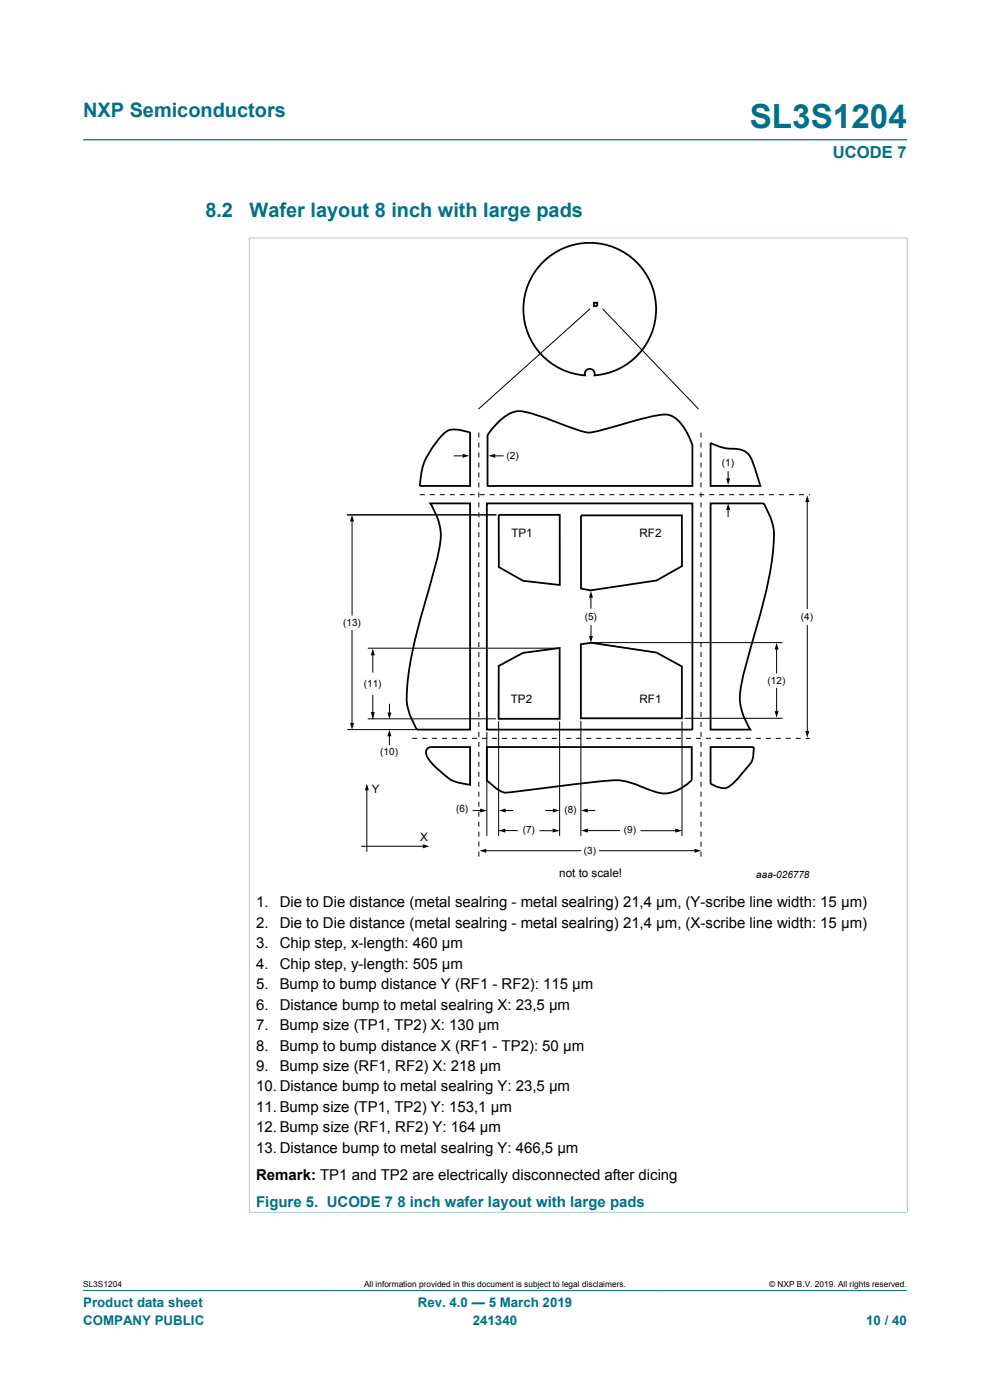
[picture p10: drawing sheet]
<svg xmlns="http://www.w3.org/2000/svg" width="210mm" height="297mm" viewBox="0 0 210 297" stroke-linecap="round" stroke-linejoin="round" font-family="sans-serif">
<defs><g id="words">
<text font-size="7.1" fill="#007088" x="159" y="27.2">SL3S1204</text>
<g font-size="4.2" fill="#007088">
<text x="17.6" y="24.8">NXP Semiconductors</text>
<text x="43.6" y="46">8.2</text>
<text x="52.9" y="46">Wafer layout 8 inch with large pads</text>
</g>
<text font-size="3.5" fill="#007088" x="176.7" y="33.5">UCODE 7</text>
<g font-size="3.2">
<text x="54.3" y="192.5">1.</text>
<text x="54.3" y="196.8">2.</text>
<text x="59.3" y="192.5">Die to Die distance (metal sealring - metal sealring) 21,4 μm, (Y-scribe line width: 15 μm)</text>
<text x="59.3" y="196.8">Die to Die distance (metal sealring - metal sealring) 21,4 μm, (X-scribe line width: 15 μm)</text>
<text x="54.3" y="201.2">3.</text>
<text x="59.3" y="201.2">Chip step, x-length: 460 μm</text>
<text x="54.3" y="205.5">4.</text>
<text x="54.3" y="209.8">5.</text>
<text x="59.3" y="205.5">Chip step, y-length: 505 μm</text>
<text x="59.3" y="209.8">Bump to bump distance Y (RF1 - RF2): 115 μm</text>
<text x="54.3" y="214.2">6.</text>
<text x="59.3" y="214.2">Distance bump to metal sealring X: 23,5 μm</text>
<text x="54.3" y="218.5">7.</text>
<text x="59.3" y="218.5">Bump size (TP1, TP2) X: 130 μm</text>
<text x="54.3" y="222.9">8.</text>
<text x="54.3" y="227.2">9.</text>
<text x="59.3" y="222.9">Bump to bump distance X (RF1 - TP2): 50 μm</text>
<text x="59.3" y="227.2">Bump size (RF1, RF2) X: 218 μm</text>
<text x="54.3" y="231.5">10. Distance bump to metal sealring Y: 23,5 μm</text>
<text x="54.3" y="235.9">11. Bump size (TP1, TP2) Y: 153,1 μm</text>
<text x="54.3" y="240.2">12. Bump size (RF1, RF2) Y: 164 μm</text>
<text x="54.3" y="244.6">13. Distance bump to metal sealring Y: 466,5 μm</text>
<text x="54.3" y="250.3">Remark: TP1 and TP2 are electrically disconnected after dicing</text>
</g>
<text font-size="3.2" fill="#007088" x="54.3" y="256">Figure 5. UCODE 7 8 inch wafer layout with large pads</text>
<g font-size="2.8" fill="#007088">
<text x="17.6" y="277.3">Product data sheet</text>
<text x="17.6" y="281">COMPANY PUBLIC</text>
<text x="88.6" y="277.3">Rev. 4.0 — 5 March 2019</text>
<text x="100.3" y="281">241340</text>
<text x="183.7" y="281">10 / 40</text>
</g>
<g font-size="2.5">
<text x="108.5" y="113.9">TP1</text>
<text x="135.7" y="113.9">RF2</text>
<text x="108.4" y="149.2">TP2</text>
<text x="135.7" y="149.2">RF1</text>
<text x="78.9" y="168.3">Y</text>
<text x="89.1" y="178.4">X</text>
<text x="118.6" y="186.1">not to scale!</text>
</g>
<g font-size="2.1">
<text x="107.5" y="97.3">(2)</text>
<text x="153.1" y="98.8">(1)</text>
<text x="124" y="131.6">(5)</text>
<text x="169.9" y="131.4">(4)</text>
<text x="72.8" y="132.7">(13)</text>
<text x="77.2" y="145.8">(11)</text>
<text x="162.8" y="145">(12)</text>
<text x="80.7" y="160.3">(10)</text>
<text x="96.7" y="172.3">(6)</text>
<text x="119.7" y="172.5">(8)</text>
<text x="110.9" y="176.7">(7)</text>
<text x="132.4" y="176.7">(9)</text>
<text x="123.8" y="181.2">(3)</text>
<text x="160.4" y="186.2">aaa-026778</text>
</g>
<g font-size="1.8">
<text x="17.6" y="273.1">SL3S1204</text>
<text x="77.2" y="273.1">All information provided in this document is subject to legal disclaimers.</text>
<text x="163.2" y="273.1">© NXP B.V. 2019. All rights reserved.</text>
</g>
</g></defs>
<path d="M17.6 29.7h174.8M52.8 50.5h139.7M52.8 50.4v206.8M192.4 50.4v206.8M52.8 257.1h139.7M17.6 273.8h174.8" fill="none" stroke="#007088" stroke-width=".21"/>
<g fill="none" stroke="#000" stroke-width=".21">
<path d="M125.1 65.6l-23.5 21.1M127.9 65.6l20.2 21.1M96.3 96.7h1.7M101.6 91.8v1M101.6 93.9v1M101.6 96v1.1M101.6 98.1v1.1M105 96.7h1.7M148.7 91.8v1M148.7 93.9v1M148.7 96v1.1M148.7 98.1v1.1"/>
<path d="M89.1 104.9h1M91.2 104.9h1M93.3 104.9h1M95.4 104.9h1.1M97.5 104.9h1.1M99.6 104.9h1.1M101.6 100.2v1.1M101.6 102.3v1.1M101.6 104.5v1M101.6 106.6v1M101.6 108.7v1.1M101.6 110.8v1.1"/>
<path d="M101.6 112.9v1.1M101.6 115v1.1M101.6 117.2v1M101.6 119.3v1M101.8 104.9h1M103.9 104.9h1M106 104.9h1M108.1 104.9h1.1M110.2 104.9h1.1M112.3 104.9h1.1M114.5 104.9h1M116.6 104.9h1"/>
<path d="M118.7 104.9h1M120.8 104.9h1.1M122.9 104.9h1.1M125 104.9h1.1M127.2 104.9h1M129.3 104.9h1M131.4 104.9h1M133.5 104.9h1.1M135.6 104.9h1.1M137.7 104.9h1.1M139.9 104.9h1M142 104.9h1"/>
<path d="M144.1 104.9h1M146.2 104.9h1.1M148.3 104.9h1.1M148.7 100.2v1.1M148.7 102.3v1.1M148.7 104.5v1M148.7 106.6v1M148.7 108.7v1.1M148.7 110.8v1.1M148.7 112.9v1.1M148.7 115v1.1M148.7 117.2v1"/>
<path d="M148.7 119.3v1M150.4 104.9h1.1M152.6 104.9h1M154.4 100.1v1.7M154.4 107.9v1.7M154.7 104.9h1M156.8 104.9h1M158.9 104.9h1.1M161 104.9h1.1M163.1 104.9h1.1M165.3 104.9h1M167.4 104.9h1"/>
<path d="M169.5 104.9h1M171.2 106.2v22.9M171.6 104.9h.2M101.6 121.4v1.1M101.6 123.5v1.1M101.6 125.6v1.1M101.6 127.7v1.1M101.6 129.9v1M101.6 132v1M101.6 134.1v1.1M101.6 136.2v1.1M101.6 138.3v1.1"/>
<path d="M125 136.3h41M148.7 121.4v1.1M148.7 123.5v1.1M148.7 125.6v1.1M148.7 127.7v1.1M148.7 129.9v1M148.7 132v1M148.7 134.1v1.1M148.7 136.2v1.1M148.7 138.3v1.1M164.7 137.5v5.3M171.2 132.7v22.7"/>
<path d="M82.6 156.1v2M82.6 149.3v2M87.4 156.6h1.1M89.5 156.6h1.1M91.7 156.6h1M93.8 156.6h1M95.9 156.6h1.1M98 156.6h1.1M100.1 156.6h1.1M101.6 140.4v1.1M101.6 142.6v1M101.6 144.7v1"/>
<path d="M101.6 146.8v1.1M101.6 148.9v1.1M101.6 151v1.1M101.6 153.1v1.1M101.6 155.3v1M101.6 157.4v1M101.6 159.5v1.1M102.2 156.6h1.1M104.4 156.6h1M105.8 153v24.3M106.5 156.6h1M108.6 156.6h1.1"/>
<path d="M110.7 156.6h1.1M112.8 156.6h1.1M114.9 156.6h1.1M117.1 156.6h1M120.1 156.6h1.1M122.2 156.6h1.1M124.3 156.6h1.1M126.5 156.6h1M128.6 156.6h1M130.7 156.6h1.1M132.8 156.6h1.1M134.9 156.6h1.1"/>
<path d="M137 156.6h1.1M139.2 156.6h1M141.3 156.6h1M143.4 156.6h1.1M145.2 152.4h20.8M145.5 156.6h1.1M147.6 156.6h1.1M148.7 140.4v1.1M148.7 142.6v1M148.7 144.7v1M148.7 146.8v1.1M148.7 148.9v1.1"/>
<path d="M148.7 151v1.1M148.7 153.1v1.1M148.7 155.3v1M148.7 157.4v1M148.7 159.5v1.1M149.7 156.6h1.1M151.9 156.6h1M154 156.6h1M156.1 156.6h1.1M158.2 156.6h1.1M160.3 156.6h1.1M162.4 156.6h1.1"/>
<path d="M164.6 156.6h1M164.7 146v5.1M166.7 156.6h1M168.8 156.6h1.1M170.9 156.6h.9M76.7 179.5h13.3M77.8 167.4v13.2M101.6 161.6v1.1M101.6 163.7v1.1M101.6 165.8v1.1M101.6 168v1M101.6 170.1v1"/>
<path d="M101.6 172.2v1.1M101.6 174.3v1.1M101.6 176.4v1.1M101.6 178.5v1.1M148.7 161.6v1.1M148.7 163.7v1.1M148.7 165.8v1.1M148.7 168v1M148.7 170.1v1M148.7 172.2v1.1M148.7 174.3v1.1M148.7 176.4v1.1"/>
<path d="M148.7 178.5v1.1M101.6 180.7v1M102.8 180.5h20.4M127.2 180.5h20.8M148.7 180.7v1"/>
</g>
<g fill="#000">
<path d="M98.1 96.3l1.4 .4-1.4 .4zM103.6 96.7l1.4-.4v.8zM154 101.5h.9l-.5 1.4zM154.5 106.8l.4 1.4h-.9zM171.2 105.1l.5 1.4h-.9zM164.7 136.4l.5 1.4h-.9zM82.2 151.2h.8l-.4 1.4zM82.6 154.8l.4 1.4h-.8zM164.3 150.9h.9l-.5 1.4zM170.8 155.1h.9l-.5 1.4zM77.8 166.2l.4 1.5h-.8zM89.7 179.1l1.4 .4-1.4 .5z"/>
<path d="M101.7 180.5l1.4-.4v.8zM147.3 180.1l1.4 .4-1.4 .4z"/>
</g>
<path d="M115.7 55.1a14.1 14.1 0 0 1 22.4 5 14.1 14.1 0 0 1-12 19.5 1.05 1.05 0 0 0-1-1.4 1.05 1.05 0 0 0-1 1.4 14.1 14.1 0 0 1-12.3-9.4 14.1 14.1 0 0 1 3.9-15.1zM126 64.2h.7v.7h-.7zM94.1 92a4.2 4.2 0 0 1 4.4-.6l1.2 .4v11.3h-10.6a14.6 14.6 0 0 1 3.7-9.6zM105.5 89.7a6.1 6.1 0 0 1 6.7-2.1l2.7 .8a66 66 0 0 0 10 3.4 95 95 0 0 0 11.4-3l1.4-.3a9.4 9.4 0 0 1 4.5-.4 9.4 9.4 0 0 1 4.4 5.7l.3 .6v8.7h-43.5v-10.8zM150.7 93.9a11 11 0 0 0 5.8 1.4 3.4 3.4 0 0 1 3 2.4l1.8 5.4h-10.6zM91.3 106.8h8.4v48h-11.2a14 14 0 0 1-2-10.4 132 132 0 0 1 5.2-22.1l1.3-4.8a12.7 12.7 0 0 0-1.7-10.7zM103.3 106.8h43.6v48h-43.6zM150.7 106.8h11.3a14 14 0 0 1 2 10.4 132 132 0 0 1-5.3 22l-1.2 4.9a12.7 12.7 0 0 0 1.7 10.7h-8.5zM125.2 136.4l-2 .3v15.7h21.4v-11l-5.3-3M90.6 158.8l.7-.3h8.4v8a8.9 8.9 0 0 1-6.1-2.7l-1.4-1.3a5.9 5.9 0 0 1-1.8-2.7v-.6zM103.3 158.5h43.4v7a9.8 9.8 0 0 1-5.7 2.8 18.9 18.9 0 0 1-6.3-1.9 11.4 11.4 0 0 0-6.1-.8l-18.7 2.3a5.7 5.7 0 0 1-4.1-.3l-2.5-2.1zM150.7 158.5h9.2a5.1 5.1 0 0 1-1.6 4.5l-1.2 1.5a10.5 10.5 0 0 1-2.8 2.6 4.6 4.6 0 0 1-3.6-.9z" fill="none" stroke="#000" stroke-width=".38"/>
<path d="M125.2 136.3l14.1 2.1z" fill="#ec1c24"/>
<path d="M105.8 109.2h12.9v14.9l-7.8-.9-5.1-2.9zM123.2 109.3h21.4l.1 10.8-5.4 3-14.1 2.1-2-.4zM125.2 136.3l14.1 2.1M105.8 141.3l5.1-2.8 7.8-1v15h-12.9z" fill="none" stroke="#000" stroke-width=".38"/>
<g fill="none" stroke="#000" stroke-width=".21">
<path d="M73.7 109.2h31.5M74.7 110.4v20.1M74.7 133.8v19.9M78 137.5h40.7M79.1 138.7v3.9M125.3 126.6v2.4M125.4 132.7v2.4M73.7 154.8h14.7M78 152.5h27.2M79.1 147.5v5M103.3 155.3v22M118.7 153v24.3"/>
<path d="M123.2 152.9v24.4M144.7 153v24.3M100.4 171.9h1.7M105.8 176.2h4M107 171.9h1.7M114.4 176.2h4M115.8 171.9h1.7M124 176.2h7.5M124.5 171.9h1.7M135.9 176.2h8.4"/>
</g>
<g fill="#000">
<path d="M74.7 109.2l.4 1.4h-.9zM79.1 137.6l.4 1.4h-.8zM124.9 134.9h.9l-.4 1.4zM125.3 125.4l.5 1.4h-.9zM74.3 153.4h.8l-.4 1.4zM78.7 151.1h.8l-.4 1.4zM101.9 171.5l1.4 .5-1.4 .4zM105.8 176.2l1.4-.4v.8zM105.8 171.9l1.5-.4v.9zM117.2 175.8l1.4 .4-1.4 .4zM117.3 171.5l1.4 .5-1.4 .4zM123.2 171.9l1.5-.4v.9z"/>
<path d="M123.3 176.2l1.4-.4v.8zM143.2 175.8l1.4 .4-1.4 .4z"/>
</g>
<use href="#words"/>
</svg>
